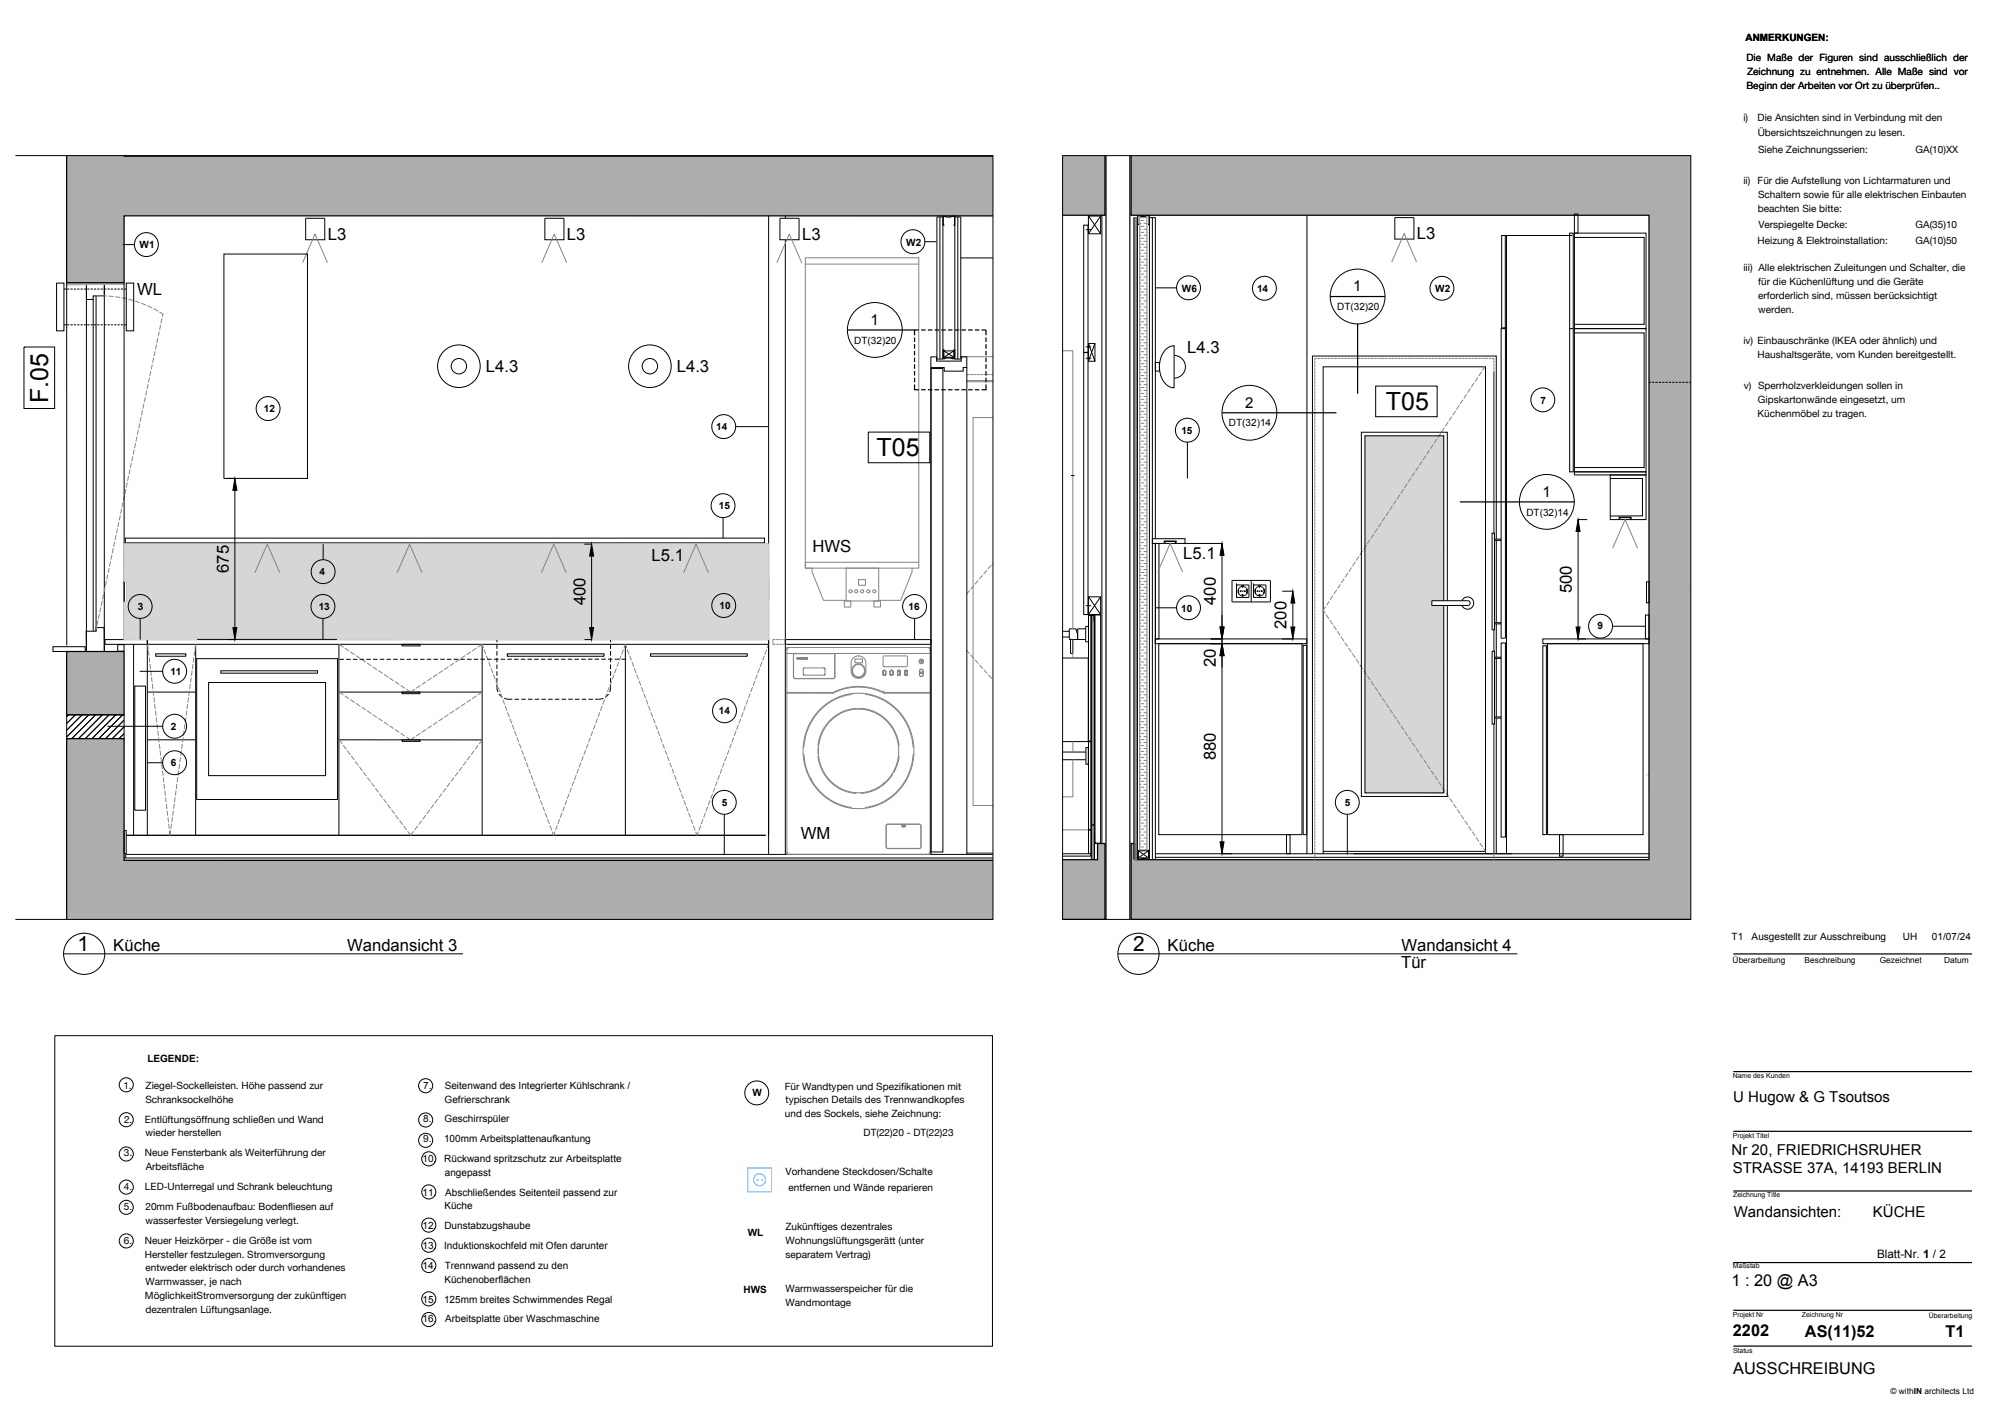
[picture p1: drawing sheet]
<svg xmlns="http://www.w3.org/2000/svg" width="420mm" height="297mm" viewBox="0 0 420 297" stroke-linecap="round" stroke-linejoin="round" font-family="sans-serif">
<defs><g id="words">
<g font-size="5.2">
<text x="10.1" y="84.5" transform="rotate(-90 10.1 84.5)">F.05</text>
<text x="290.3" y="85.9">T05</text>
<text x="183.6" y="95.5">T05</text>
</g>
<g font-size="4.4">
<text x="16.2" y="199.2">1</text>
<text x="237.4" y="199.2">2</text>
</g>
<g font-size="3.5">
<text x="68.6" y="50.2">L3</text>
<text x="118.7" y="50.2">L3</text>
<text x="168" y="50.2">L3</text>
<text x="296.8" y="50.1">L3</text>
<text x="28.7" y="61.9">WL</text>
<text x="101.8" y="77.8">L4.3</text>
<text x="141.8" y="77.8">L4.3</text>
<text x="248.7" y="73.9">L4.3</text>
<text x="136.5" y="117.6">L5.1</text>
<text x="170.2" y="115.6">HWS</text>
<text x="247.8" y="117.1">L5.1</text>
<text x="47.9" y="120" transform="rotate(-90 47.9 120)">675</text>
<text x="329.2" y="124.2" transform="rotate(-90 329.2 124.2)">500</text>
<text x="122.6" y="126.8" transform="rotate(-90 122.6 126.8)">400</text>
<text x="254.7" y="126.7" transform="rotate(-90 254.7 126.7)">400</text>
<text x="269.5" y="131.7" transform="rotate(-90 269.5 131.7)">200</text>
<text x="254.7" y="139.8" transform="rotate(-90 254.7 139.8)">20</text>
<text x="254.7" y="159.2" transform="rotate(-90 254.7 159.2)">880</text>
<text x="167.7" y="175.9">WM</text>
<text x="23.7" y="199.2">Küche</text>
<text x="72.7" y="199.2">Wandansicht 3</text>
<text x="244.6" y="199.2">Küche</text>
<text x="293.5" y="202.8">Tür</text>
<text x="293.5" y="199.2">Wandansicht 4</text>
</g>
<g font-size="3.4">
<text x="362.7" y="269.4">1 : 20 @ A3</text>
<text x="363" y="279.9">2202</text>
<text x="378.1" y="280">AS(11)52</text>
<text x="407.5" y="280.1">T1</text>
<text x="363" y="287.9">AUSSCHREIBUNG</text>
</g>
<g font-size="3.1">
<text x="283.4" y="61">1</text>
<text x="182.3" y="68.1">1</text>
<text x="260.8" y="85.4">2</text>
<text x="323.1" y="104.1">1</text>
<text x="363" y="230.8">U Hugow &amp; G Tsoutsos</text>
<text x="362.7" y="242">Nr 20, FRIEDRICHSRUHER</text>
<text x="362.9" y="245.8">STRASSE 37A, 14193 BERLIN</text>
<text x="363.1" y="254.9">Wandansichten:</text>
<text x="392.3" y="254.9">KÜCHE</text>
</g>
<text font-size="2.4" x="393.2" y="263.5">Blatt-Nr. 1 / 2</text>
<g font-size="2.1">
<text x="365.6" y="8.6">ANMERKUNGEN:</text>
<text x="365.8" y="12.7">Die Maße der Figuren sind ausschließlich der</text>
<text x="365.9" y="15.6">Zeichnung zu entnehmen. Alle Maße sind vor</text>
<text x="365.8" y="18.6">Beginn der Arbeiten vor Ort zu überprüfen..</text>
<text x="365.2" y="25.4">i)</text>
<text x="368.1" y="25.4">Die Ansichten sind in Verbindung mit den</text>
<text x="368.1" y="28.6">Übersichtszeichnungen zu lesen.</text>
<text x="368.2" y="32">Siehe Zeichnungsserien:</text>
<text x="401.2" y="32">GA(10)XX</text>
<text x="365.2" y="38.6">ii)</text>
<text x="368.1" y="38.6">Für die Aufstellung von Lichtarmaturen und</text>
<text x="368.2" y="41.5">Schaltern sowie für alle elektrischen Einbauten</text>
<text x="368.2" y="44.4">beachten Sie bitte:</text>
<text x="368.3" y="47.7">Verspiegelte Decke:</text>
<text x="401.2" y="47.7">GA(35)10</text>
<text x="29.2" y="52">W1</text>
<text x="189.8" y="51.4">W2</text>
<text x="368.1" y="51">Heizung &amp; Elektroinstallation:</text>
<text x="401.2" y="51">GA(10)50</text>
<text x="365.2" y="56.8">iii) Alle elektrischen Zuleitungen und Schalter, die</text>
<text x="368.3" y="59.7">für die Küchenlüftung und die Geräte</text>
<text x="247.6" y="61.1">W6</text>
<text x="263.3" y="61.2">14</text>
<text x="280.1" y="65">DT(32)20</text>
<text x="300.6" y="61.2">W2</text>
<text x="368.2" y="62.6">erforderlich sind, müssen berücksichtigt</text>
<text x="368.3" y="65.5">werden.</text>
<text x="178.9" y="72">DT(32)20</text>
<text x="365.2" y="72.1">iv) Einbauschränke (IKEA oder ähnlich) und</text>
<text x="368.1" y="75">Haushaltsgeräte, vom Kunden bereitgestellt.</text>
<text x="365.3" y="81.5">v) Sperrholzverkleidungen sollen in</text>
<text x="55.3" y="86.4">12</text>
<text x="257.4" y="89.3">DT(32)14</text>
<text x="322.6" y="84.5">7</text>
<text x="368.1" y="87.3">Küchenmöbel zu tragen.</text>
<text x="368.2" y="84.4">Gipskartonwände eingesetzt, um</text>
<text x="150" y="90.2">14</text>
<text x="247.5" y="90.8">15</text>
<text x="150.6" y="106.6">15</text>
<text x="319.7" y="108">DT(32)14</text>
<text x="66.9" y="120.5">4</text>
<text x="28.9" y="127.8">3</text>
<text x="66.8" y="127.8">13</text>
<text x="150.7" y="127.6">10</text>
<text x="190.3" y="127.8">16</text>
<text x="247.4" y="128.1">10</text>
<text x="334.6" y="131.8">9</text>
<text x="35.7" y="141.3">11</text>
<text x="150.6" y="149.6">14</text>
<text x="35.8" y="152.9">2</text>
<text x="35.8" y="160.5">6</text>
<text x="151.2" y="168.9">5</text>
<text x="281.7" y="168.9">5</text>
<text x="362.7" y="196.9">T1</text>
<text x="366.9" y="196.9">Ausgestellt zur Ausschreibung</text>
<text x="398.6" y="196.9">UH</text>
<text x="404.7" y="196.9">01/07/24</text>
<text x="30.9" y="222.5">LEGENDE:</text>
<text x="25.8" y="228.1">1.</text>
<text x="30.5" y="231">Schranksockelhöhe</text>
<text x="30.5" y="228.1">Ziegel-Sockelleisten. Höhe passend zur</text>
<text x="88.6" y="228.1">7.</text>
<text x="93.1" y="231">Gefrierschrank</text>
<text x="93.1" y="228.1">Seitenwand des Integrierter Kühlschrank /</text>
<text x="157.6" y="229.7">W</text>
<text x="164.4" y="228.2">Für Wandtypen und Spezifikationen mit</text>
<text x="164.5" y="231.1">typischen Details des Trennwandkopfes</text>
<text x="26" y="235.2">2.</text>
<text x="30.4" y="235.2">Entlüftungsöffnung schließen und Wand</text>
<text x="30.5" y="238.1">wieder herstellen</text>
<text x="88.6" y="235.1">8.</text>
<text x="88.6" y="239.3">9.</text>
<text x="93" y="239.3">100mm Arbeitsplattenaufkantung</text>
<text x="93.1" y="235.1">Geschirrspüler</text>
<text x="164.4" y="234.1">und des Sockels, siehe Zeichnung:</text>
<text x="180.9" y="238">DT(22)20 - DT(22)23</text>
<text x="26" y="242.2">3.</text>
<text x="30.4" y="242.2">Neue Fensterbank als Weiterführung der</text>
<text x="30.5" y="245.1">Arbeitsfläche</text>
<text x="88.5" y="243.4">10.</text>
<text x="93.1" y="243.4">Rückwand spritzschutz zur Arbeitsplatte</text>
<text x="26" y="249.3">4.</text>
<text x="30.4" y="249.3">LED-Unterregal und Schrank beleuchtung</text>
<text x="88.5" y="250.5">11.</text>
<text x="93.2" y="246.3">angepasst</text>
<text x="93.2" y="250.5">Abschließendes Seitenteil passend zur</text>
<text x="164.6" y="246.2">Vorhandene Steckdosen/Schalte</text>
<text x="165.1" y="249.5">entfernen und Wände reparieren</text>
<text x="26" y="253.4">5.</text>
<text x="30.5" y="253.4">20mm Fußbodenaufbau: Bodenfliesen auf</text>
<text x="30.5" y="256.3">wasserfester Versiegelung verlegt.</text>
<text x="88.5" y="257.5">12.</text>
<text x="93.1" y="257.5">Dunstabzugshaube</text>
<text x="93.1" y="253.4">Küche</text>
<text x="164.5" y="257.7">Zukünftiges dezentrales</text>
<text x="25.9" y="260.5">6.</text>
<text x="30.4" y="260.5">Neuer Heizkörper - die Größe ist vom</text>
<text x="30.4" y="263.4">Hersteller festzulegen. Stromversorgung</text>
<text x="88.5" y="261.6">13.</text>
<text x="93" y="261.6">Induktionskochfeld mit Ofen darunter</text>
<text x="156.6" y="259">WL</text>
<text x="164.5" y="263.6">separatem Vertrag)</text>
<text x="164.5" y="260.6">Wohnungslüftungsgerätt (unter</text>
<text x="30.5" y="266.3">entweder elektrisch oder durch vorhandenes</text>
<text x="30.5" y="269.2">Warmwasser, je nach</text>
<text x="88.5" y="265.8">14.</text>
<text x="93.1" y="268.7">Küchenoberflächen</text>
<text x="93.2" y="265.8">Trennwand passend zu den</text>
<text x="30.4" y="272.1">MöglichkeitStromversorgung der zukünftigen</text>
<text x="30.5" y="275">dezentralen Lüftungsanlage.</text>
<text x="88.5" y="272.9">15.</text>
<text x="93" y="272.9">125mm breites Schwimmendes Regal</text>
<text x="155.7" y="270.8">HWS</text>
<text x="164.5" y="270.6">Warmwasserspeicher für die</text>
<text x="164.5" y="273.5">Wandmontage</text>
<text x="88.5" y="277">16.</text>
<text x="93.2" y="277">Arbeitsplatte über Waschmaschine</text>
</g>
<g font-size="1.7">
<text x="362.9" y="201.7">Überarbeitung</text>
<text x="378" y="201.7">Beschreibung</text>
<text x="393.7" y="201.8">Gezeichnet</text>
<text x="407.2" y="201.7">Datum</text>
<text x="396" y="292">© withIN architects Ltd</text>
</g>
<g font-size="1.4">
<text x="362.9" y="225.8">Name des Kunden</text>
<text x="362.9" y="238.3">Projekt Titel</text>
<text x="363" y="250.7">Zeichnung Title</text>
<text x="362.9" y="265.7">Maßstab</text>
<text x="362.9" y="275.9">Projekt Nr</text>
<text x="377.4" y="275.9">Zeichnung Nr</text>
<text x="404" y="276.1">Überarbeitung</text>
<text x="363" y="283.4">Status</text>
</g>
</g></defs>
<!-- layer: A-310 Windows -->
<path d="M14 59.2v76M18.1 59.2h3.7v77.3h-3.7zM18.1 59.2h3.7v2.8h-2.3v.7h-1.4zM26 59.2v74.8M19.5 62.7v69.5M20.1 62v70.2M11.1 135.5h6.7v1h-6.7zM18 132.2h2.1v-.7h1.7v5h-3.7z" fill="none" stroke="#000" stroke-width=".21"/>
<g fill="none" stroke="#848484" stroke-width=".21">
<path d="M20.9 62h-.8M21.4 62h.9M22.8 62l.9 .1M24.2 62.2l.9 .1M25.6 62.4l.9 .2M27 62.7l.9 .2M28.3 63.1l.9 .3M29.6 63.5l.9 .4M30.9 64.1l.9 .4M31.3 79.1l-.2 .9M31.6 77.8l-.2 .9M31.9 76.4l-.2 .9"/>
<path d="M32.2 75l-.2 .9M32.2 64.7l.8 .4M32.5 73.6l-.2 .9M32.8 72.3l-.2 .9M33 70.9l-.1 .9M33.3 69.5l-.2 .9M33.4 65.4l.7 .4-.1 .5M33.6 68.1l-.2 .9M33.9 66.8l-.2 .9M26.9 99.8l-.2 .9M27.2 98.4l-.2 .9M27.5 97l-.2 .9"/>
<path d="M27.8 95.6l-.2 1M28.1 94.3l-.2 .9M28.4 92.9l-.2 .9M28.7 91.5l-.2 .9M29 90.1l-.2 1M29.3 88.8l-.2 .9M29.6 87.4l-.2 .9M29.8 86l-.2 .9M30.1 84.6l-.2 .9M30.4 83.3l-.2 .9M30.7 81.9l-.2 .9M31 80.5l-.2 .9"/>
<path d="M22.9 119l-.2 .9M23.1 117.7l-.2 .9M23.4 116.3l-.2 .9M23.7 114.9l-.2 .9M24 113.5l-.2 .9M24.3 112.2l-.2 .9M24.6 110.8l-.2 .9M24.9 109.4l-.2 .9M25.2 108l-.2 .9M25.5 106.7l-.2 .9M25.8 105.3l-.2 .9M26.1 103.9l-.2 .9"/>
<path d="M26.3 102.5l-.1 .9M26.6 101.1l-.2 1M20.2 131.4l-.1 .5M20.5 130l-.2 1M20.8 128.7l-.2 .9M21.1 127.3l-.2 .9M21.4 125.9l-.2 .9M21.7 124.5l-.2 .9M22 123.2l-.2 .9M22.3 121.8l-.2 .9M22.6 120.4l-.2 .9"/>
</g>
<!-- layer: A-210 Wall Hatch -->
<g fill="#adadad" stroke="#adadad" stroke-width=".21">
<path d="M25.9 32.6l.1 .1z"/>
<path d="M14 32.7h194v4.5z"/>
<path d="M14 45.1h12v14.4z"/>
<path d="M14 136.5h12v13.2z"/>
<path d="M14 155l12-.3v.3z"/>
<path d="M14 180.2h194z"/>
<path d="M14 180.2h194v4.5z"/>
<path d="M237.8 32.6h116.3v4.6z"/>
<path d="M345.4 45.1h8.7v78.9z"/>
<path d="M345.4 162.4h8.7v2z"/>
<path d="M345.4 165.3h8.7v9.9z"/>
<path d="M236.9 180.1h117.2v4.6z"/>
<path d="M222.6 191l8.8 1.6h-8.8z"/>
<path d="M14 32.6v.1h12zM14 32.6h11.9l.1 .1z"/>
<path d="M14 45.1h194v-7.9zM14 32.7l194 4.5-194 7.9z"/>
<path d="M26 45.1l182 .1zM26 45.1l182 .1z"/>
<path d="M14 45.1v14.4h12zM14 59.5h12l-12 .2z"/>
<path d="M14 149.7h12zM14 136.5l12 13.2h-12z"/>
<path d="M14 155l12 25.2v-25.2zM14 155l12 25.2h-12z"/>
<path d="M14 192.6h194v-7.9zM14 180.2l194 4.5-194 7.9z"/>
<path d="M236.9 45.1h117.2v-7.9zM237.8 32.6l116.3 4.6-117.2 7.9zM236.9 32.6v12.5l.9-12.5z"/>
<path d="M222.6 43.5l8.8 1.6h-8.8zM222.6 32.6v10.9l8.8 1.6zM222.6 32.6h8.8v12.5z"/>
<path d="M354.1 124l-8.7 38.4h8.7zM345.4 45.1l8.7 78.9-8.7 38.4z"/>
<path d="M345.4 165.3h8.7v-.9zM345.4 162.4l8.7 2-8.7 .9z"/>
<path d="M345.4 180.1h8.7v-4.9zM345.4 165.3l8.7 9.9-8.7 4.9z"/>
<path d="M236.9 176.7l1 3.4v-3.4zM236.9 176.7l1 3.4h-1z"/>
<path d="M229.9 176.7l1.5 3.4v-3.4zM229.9 176.7l1.5 3.4h-1.5z"/>
<path d="M236.9 192.6h117.2v-7.9zM236.9 180.1l117.2 4.6-117.2 7.9z"/>
<path d="M231.4 180.1l-8.8 10.9 8.8 1.6zM222.6 180.1h8.8l-8.8 10.9z"/>
</g>
<path d="M14 180.2h194" fill="none" stroke="#adadad" stroke-width=".21"/>
<!-- layer: A-220 Int Wall -->
<path d="M14 32.6v26.6h12v-14h182M26 32.6v.1h182M231.4 32.6v12.5h-8.8M236.9 32.6v12.5h108.5v135h-107.5v-3.4h-1v15.9h117.2M14 136.5h12v13.2h-12zM208 180.2h-182v-25.5h-12v37.9M222.6 180.1h7.3v-3.4h1.5v15.9h-8.8" fill="none" stroke="#000" stroke-width=".25"/>
<!-- layer: A-430 Floor finishes -->
<path d="M26 179.7h182M208 179h-181.7v.7M222.6 178.8h5.9v.5h-5.9M242 179.6h103.4M242 178.8h103.4" fill="none" stroke="#000" stroke-width=".21"/>
<!-- layer: A-420 Wall finishes -->
<path d="M228 128.9v26.3h.5v-26.3M229.3 128.8v46.4M228 155.3h.5v18.5h-.5zM228 155.3h.5M26 174h.4v4.8h-.4zM228 173.8h.5v5h-.5zM229.3 175.2v-46.4h1.2v47.8" fill="none" stroke="#000" stroke-width=".21"/>
<!-- layer: A-220 Int Wall - NEW -->
<g fill="none" stroke="#000" stroke-width=".21">
<path d="M161 45.2v133.8M164.5 45.2v.5M164.5 50.2v128.8M196.2 45.4h1.3v29.8h-1.3zM196.9 45.4v29.8M200 45.4h1.2v29.8h-1.2zM200.6 45.4v29.8M227.4 48.1h1.2M228 45.2l2.5 3.8M230.5 45.3l-2.5 3.7M241.4 45.6v134.5M273.7 45.1v133.7"/>
<path d="M315.5 49.3v129.5M197.7 73.5h2.1v1.3h-2.1zM197.7 73.5l2.1 1.3M199.8 73.5l-2.1 1.3M227.4 75h1.2M227.4 72.7h1.2M228 71.9l1.3 3.8M229.3 71.9l-1.3 3.8M224.3 99.6h.8M161 114h-135M242 112.8v-67.2h-1.3v134.5M242 113.8v66.3"/>
<path d="M28 135v40M30.9 135v40M41 135v40M41.2 138h29.5v29.5h-29.5zM71 135v40M101 135v40M104.1 134v.5M104.1 135v.9M104.1 136.4v.9M104.1 137.8v.9M104.1 139.2v.9M127.9 134v.5"/>
<path d="M127.9 135v.9M127.9 136.4v.9M127.9 137.8v.9M127.9 139.2v.9M131 135v40M227.4 126.9h1.2M228 125l2.5 3.7M228.6 128.9h.5v1.2h.1v42.7h-.6zM230.5 125l-2.5 3.7M314.4 133.7v-64.9h.9v64.9M314.4 134.7h.9v40.6h-.9zM14 149.7h12v5h-12z"/>
<path d="M14.4 149.7l-.4 .4 .4-.4M15.8 149.7l-1.8 1.9M17.2 149.7l-3.2 3.3M18.6 149.7l-4.6 4.7M20 149.7l-5 5M21.5 149.7l-5.1 5M22.9 149.7l-5 5M24.3 149.7l-5 5M25.7 149.7l-5 5M26 150.8l-3.9 3.9M26 152.3l-2.5 2.4M26 153.7l-1.1 1"/>
<path d="M30.9 155h10M30.9 145h10M43.7 143h24.5v19.5h-24.5zM71 155h30M71 145h30M104.1 143.4l.2 1.6M104.1 140.6v1M104.1 142v1M104.5 145.4l.7 .6M105.6 146.3l.7 .2h1M107.8 146.5h.9M109.2 146.5h.9"/>
<path d="M110.6 146.5h.9M112 146.5h.9M113.4 146.5h.9M114.8 146.5h1M116.2 146.5h1M117.6 146.5h1M119 146.5h1M120.4 146.5h1M121.8 146.5h1M123.2 146.5h1M126.4 146.3l-.7 .2h-1M127.4 145.4l-.6 .6"/>
<path d="M127.9 143.4v.9l-.2 .7M127.9 140.6v1M127.9 142v1M228.6 172.8h.6v7.2h-.6zM238.4 178.2h2.2v1.5h-2.2zM238.4 178.2l2.2 1.5M240.6 178.2l-2.2 1.5M237.5 180.1v-134.5h.7v134.5"/>
</g>
<!-- layer: A-730 Kitchen -->
<g fill="none" stroke="#000" stroke-width=".21">
<path d="M46.9 53.2h17.5v47h-17.5zM314.5 49.3h.8v19.4h-.8zM328.8 48.8h.7v20h-.7zM329.8 48.8h15v20h-15zM329.8 49.7h14.6v18.2h-14.6M329.8 44.8h.7v4h-.7zM328.8 68.8v30h.7v-30M329.8 68.8h15v30h-15zM329.8 69.7h14.6v28.2h-14.6M329.8 98.8h15v.7h-15zM26.3 112.7h133.8v1h-133.8zM241.4 112.8h6.8v1h-1.8v-.5h-2.5v.5h-2.5z"/>
<path d="M242 113.8h.7v20h-.7zM244 113.4h2.2v.4h-2.2zM339.3 108.4h2.2v.4h-2.2zM22 134h8.9v1h-8.9zM24.7 135h1.3v1.4h-1.3zM30.9 134h130.1v1h-130.1zM41.2 134v-.3h29.5v.3M164.5 134h30.5v1h-30.5zM241.9 133.8h31.8v1h-31.8zM242.7 134.8h30v40h-30zM272.9 135.2h.8v39.6h-.8zM323.1 133.8h22.3v1h-22.3z"/>
<path d="M323.1 135.3h.8v39.5h-.8zM324.1 134.8h20v40h-20zM344.6 128.8h.8v5h-.8zM26.4 175h134M269.5 174.8h.7v4h-.7zM326.6 174.8h.8v4.5h-.8z"/>
</g>
<!-- layer: A-560 Services -->
<g fill="none" stroke="#000" stroke-width=".21">
<path d="M11.8 59.3h1.6v10h-1.6zM26.5 59.3h1.5v10h-1.5zM230.8 44.9v131.8M13.4 60.6h.4M13.4 68h.4M14.1 60.6h.4M14.1 68h.4M14.8 60.6h.4M14.8 68h.4M15.5 60.6h.4M15.5 68h.4M16.2 60.6h.4"/>
<path d="M16.2 68h.4M16.9 60.6h.4M16.9 68h.4M17.6 60.6h.4M17.6 68h.4M18.3 60.6h.4M18.3 68h.4M19 60.6h.5M19 68h.5M19.7 60.6h.5M19.7 68h.5M20.4 60.6h.5"/>
<path d="M20.4 68h.5M21.1 60.6h.5M21.1 68h.5M21.8 60.6h.5M21.8 68h.5M22.5 60.6h.5M22.5 68h.5M23.2 60.6h.5M23.2 68h.5M23.9 60.6h.5M23.9 68h.5M24.6 60.6h.5"/>
<path d="M24.6 68h.5M25.3 60.6h.5M25.3 68h.5M26 60.6h.5M26 68h.5M26 121.8h.5v4.4h-.5zM160.4 121.3h.6v4.4h-.6zM258.1 121.6h8v4.5h-8zM259 122.5h.1M259 125.1h.1M259 122.5v2.6M259 122.5h2.6"/>
<path d="M259 122.5v.1M259.3 123.7h.1M259.3 123.9h.1M259.3 123.7l.1 .6M259.4 123.9h.1M259.4 123.7h.1M259.4 124.3h.1M259.4 124.3l.3 .3 .5 .2M259.4 123.4v.3M259.4 123.4l-.1 .3M259.4 123.9v.4M260.2 124.8h.1"/>
<path d="M260.2 122.8h.1M260.2 122.8v.1M260.2 124.8h.2M260.2 122.8v.2l.2-.2M260.2 124.8v-.1l.2 .1M260.2 123.8h.2M260.2 123.9h.2M260.2 122.8l-.5 .2-.3 .4M260.2 123.8v.1M260.2 122.9h.1M260.2 124.7h.1M260.2 122.8h.2"/>
<path d="M260.2 124.7v.1M260.4 122.9h.1M260.4 122.8h.1M260.4 124.7h.1M260.4 122.8v.1M260.4 124.7v.1M260.4 123.8h.1M260.4 123.8v.1M260.4 122.8l.5 .2 .3 .4M261.2 123.9h.1M261.2 123.7h.1M261.2 124.3h.1"/>
<path d="M261.2 124.3l-.3 .3-.5 .2M261.2 123.4v.3M261.2 123.9v.4M261.2 123.4l.1 .5M261.3 124h.1M261.3 123.7h.1M261.3 124l-.1 .3M261.6 122.5h.1M261.6 122.5v2.6h-2.6M262 121.6v4.5M262.5 122.5h2.6v2.6h-2.6zM262.6 122.5h.1"/>
<path d="M262.9 123.7h.1M262.9 123.9h.1M262.9 123.7l.1 .6M263 123.9h.1M263 123.7h.1M263 124.3h.1M263 123.4v.3M263 123.9v.4M263 123.4l-.1 .3M263 124.3l.2 .3 .5 .2M263 123.4h.1M263.7 122.8h.1"/>
<path d="M263.7 122.8l.1 .1M263.7 124.8h.3M263.7 122.8v.2l.2-.2M263.7 124.8v-.1l.2 .1M263.7 122.8l-.5 .2-.2 .4M263.8 122.8h.1M263.8 122.9h.1M263.8 124.7h.1M263.8 124.8h.1M263.8 124.7v.1M263.9 122.9h.1M263.9 122.8h.1"/>
<path d="M263.9 124.7h.1M263.9 123.8h-.2l.2 .1M263.9 123.8h.1M263.9 122.8v.1M263.9 124.7v.1M263.9 123.9h.1M263.9 123.8v.1M264 122.8l.4 .2 .3 .4M264.7 123.4v.3h.1M264.7 124.3h.1M264.7 124.3l-.2 .3-.5 .2M264.7 123.4l.1 .6"/>
<path d="M264.8 123.9h.1M264.8 123.7h.1M264.8 123.9h-.1v.4M264.8 124l-.1 .3M344.9 121.9h.5v4.4h-.5z"/>
<circle cx="259.8" cy="123.8" r=".1"/>
<circle cx="260.7" cy="123.8" r=".1"/>
<circle cx="263.4" cy="123.8" r=".1"/>
<circle cx="264.3" cy="123.8" r=".1"/>
</g>
<!-- layer: Text -->
<g fill="none" stroke="#000" stroke-width=".21">
<path d="M25.7 51.2h2.5M193.7 50.6h2.5M5 72.7h6.4v12.9h-6.4zM154.1 89.4h6.9M288.1 80.9h12.9v6.4h-12.9zM67.7 114v3.3M151.5 108.4v4.3M29.4 129.5v4.5M67.6 129.5v4.5M191.6 129.5v4.5M337.7 131.2h6.9M22.5 152.1h11.6"/>
<path d="M29.3 140.6h4.8M30.9 159.8h3.2M151.7 170.6v8.4M282.2 170.6v8.4M13.3 199.8h83.7M234.1 199.8h83.7"/>
<circle cx="30.7" cy="51.2" r="2.5"/>
<circle cx="191.2" cy="50.6" r="2.5"/>
<circle cx="183.2" cy="69.1" r="5.7"/>
<circle cx="248.9" cy="60.3" r="2.5"/>
<circle cx="264.8" cy="60.4" r="2.5"/>
<circle cx="284.4" cy="62.1" r="5.7"/>
<circle cx="302" cy="60.4" r="2.5"/>
<circle cx="56.2" cy="85.6" r="2.5"/>
<circle cx="151.6" cy="89.4" r="2.5"/>
<circle cx="248.7" cy="90.1" r="2.5"/>
<circle cx="261.7" cy="86.5" r="5.7"/>
<circle cx="323.1" cy="83.8" r="2.5"/>
<circle cx="67.7" cy="119.7" r="2.5"/>
<circle cx="151.4" cy="105.9" r="2.5"/>
<circle cx="324" cy="105.1" r="5.7"/>
<circle cx="29.4" cy="127" r="2.5"/>
<circle cx="67.6" cy="127" r="2.5"/>
<circle cx="151.6" cy="126.8" r="2.5"/>
<circle cx="191.6" cy="127" r="2.5"/>
<circle cx="248.9" cy="127.3" r="2.5"/>
<circle cx="335.2" cy="131.2" r="2.5"/>
<circle cx="36.6" cy="152.1" r="2.5"/>
<circle cx="36.6" cy="140.6" r="2.5"/>
<circle cx="36.6" cy="159.8" r="2.5"/>
<circle cx="151.8" cy="148.9" r="2.5"/>
<circle cx="151.7" cy="168.1" r="2.5"/>
<circle cx="282.2" cy="168.1" r="2.5"/>
<circle cx="158.5" cy="228.9" r="2.5"/>
</g>
<!-- layer: A-325 Int Door NEW -->
<g fill="none" stroke="#000" stroke-width=".21">
<path d="M195 77.2h2.5v101.3h-2.5zM195 77v102M202.5 77v102M312.9 77.8v33.9M345.4 80.1h.4M346 80.1h.5M346.7 80.1h.5M347.4 80.1h.5M348.1 80.1h.5M348.9 80.1h.4M349.5 80.1h.5M350.2 80.1h.5"/>
<path d="M351 80.1h.4M351.7 80.1h.4M352.4 80.1h.4M353.1 80.1h.4M353.8 80.1h.3M313.4 112.9v-38.3h-38.5v104.2M313.4 113.2v17.2M299.9 125.8h7.7a.53 .53 0 0 1 .3 .5 .53 .53 0 0 1-.3 .5h-7.7zM302.4 125.8v-34.5h-16.5v74.8h16.5v-39.3M303.1 125.8v-35.3h-18v76.3h18v-40M306.2 125.8a1.29 1.29 0 0 1 2-.5 1.29 1.29 0 0 1 0 2 1.29 1.29 0 0 1-2-.5M312.9 131.9v4.5"/>
<path d="M313.4 130.7v7M313.4 137.9v12.3M312.9 151.7v27.1M313.4 150.4v28.4M202.5 178.7h5.5M277.1 178.8v-102h34v102M277.1 178.3h34"/>
</g>
<!-- layer: A-630 Lights -->
<g fill="none" stroke="#000" stroke-width=".21">
<path d="M64 45.7h4v4.5h-4zM114.1 45.7h4v4.5h-4zM163.4 45.7h4v4.5h-4zM292.1 45.6h4v4.5h-4z"/>
<circle cx="96.1" cy="76.7" r="4.5"/>
<circle cx="96.1" cy="76.7" r="1.61"/>
<circle cx="136.1" cy="76.7" r="4.5"/>
<circle cx="136.1" cy="76.7" r="1.61"/>
</g>
<path d="M63.4 55l2.6-6 2.6 6M113.5 55l2.6-6 2.6 6M162.7 55l2.6-6 2.6 6M291.5 54.8l2.6-5.9 2.6 5.9M53.4 119.9l2.6-5.9 2.6 5.9M83.2 119.9l2.6-5.9 2.6 5.9M113.4 119.9l2.6-5.9 2.6 5.9M143.2 119.9l2.6-5.9 2.6 5.9M242.5 119.8l2.6-6 2.6 6M337.8 114.8l2.6-6 2.6 6" fill="none" stroke="#848484" stroke-width=".21"/>
<!-- layer: A-325 Int Door NEW -->
<path d="M201.2 74.7h6.8M202.5 80h5.5M202.5 79.7h5.5M208 87.5h-4.2v81.2h4.2M202.5 178.7h5.5" fill="none" stroke="#848484" stroke-width=".21"/>
<!-- layer: A-325-Int Doors_EX -->
<g fill="none" stroke="#848484" stroke-width=".21">
<path d="M309.5 79.1l-.5 .8M310.3 77.9l-.5 .8M311 76.8l-.5 .7M296.3 99l-.5 .8M297.1 97.8l-.6 .8M297.8 96.7l-.5 .8M298.6 95.5l-.5 .8M299.4 94.3l-.5 .8M300.2 93.2l-.6 .7M300.9 92l-.5 .8M301.7 90.8l-.5 .8M302.5 89.6l-.5 .8"/>
<path d="M303.3 88.5l-.5 .8M304.1 87.3l-.6 .8M304.8 86.1l-.5 .8M305.6 85l-.5 .7M306.4 83.8l-.5 .8M307.2 82.6l-.6 .8M307.9 81.4l-.5 .8M308.7 80.3l-.5 .8M206.7 119.5l-.6 .7M207.6 118.4l-.6 .7M208 118l-.1 .1M283.1 118.9l-.6 .8"/>
<path d="M283.8 117.8l-.5 .7M284.6 116.6l-.5 .8M285.4 115.4l-.5 .8M286.2 114.3l-.6 .7M286.9 113.1l-.5 .8M287.7 111.9l-.5 .8M288.5 110.7l-.5 .8M289.3 109.6l-.5 .7M290.1 108.4l-.6 .8M290.8 107.2l-.5 .8M291.6 106l-.5 .8M292.4 104.9l-.5 .8"/>
<path d="M293.2 103.7l-.6 .8M293.9 102.5l-.5 .8M294.7 101.4l-.5 .7M295.5 100.2l-.5 .8M202.5 136.3l.5 .6M203 123.8l-.5 .6M203.3 137.2l.7 .7M203.9 122.7l-.6 .7M204.3 138.3l.6 .7M204.9 121.6l-.7 .7M205.2 139.3l.6 .7M205.8 120.6l-.6 .7"/>
<path d="M277.6 127.1l-.5 .7 .4 .6M277.8 128.8l.5 .8M278.4 126l-.5 .7M278.6 130l.5 .7M279.2 124.8l-.6 .8M279.4 131.1l.5 .8M279.9 123.6l-.5 .8M280.1 132.3l.6 .8M280.7 122.5l-.5 .7M280.9 133.4l.5 .8M281.5 121.3l-.5 .8M281.7 134.6l.5 .8"/>
<path d="M282.3 120.1l-.5 .8M282.5 135.8l.5 .8M283.3 137l.5 .7M284.1 138.1l.5 .8M284.8 139.3l.6 .8M206.1 140.4l.7 .7M207.1 141.4l.6 .7M285.6 140.5l.6 .7M286.4 141.6l.5 .8M287.2 142.8l.5 .8M288 143.9l.5 .8M288.8 145.1l.5 .8"/>
<path d="M289.6 146.3l.5 .8M290.3 147.5l.6 .7M291.1 148.6l.6 .8M291.9 149.8l.5 .8M292.7 151l.5 .7M293.5 152.1l.5 .8M294.3 153.3l.5 .8M295.1 154.4l.5 .8M295.8 155.6l.6 .8M296.6 156.8l.6 .8M297.4 157.9l.5 .8M298.2 159.1l.5 .8"/>
<path d="M299 160.3l.5 .8M299.8 161.5l.5 .7M300.6 162.6l.5 .8M301.3 163.8l.6 .8M302.1 164.9l.5 .8M302.9 166.1l.5 .8M303.7 167.3l.5 .8M304.5 168.4l.5 .8M305.3 169.6l.5 .8M306.1 170.8l.5 .8M306.8 172l.6 .7M307.6 173.1l.5 .8"/>
<path d="M308.4 174.3l.5 .8M309.2 175.5l.5 .7M310 176.6l.5 .8M310.8 177.8l.3 .5"/>
</g>
<!-- layer: 0 -->
<g fill="none" stroke="#848484" stroke-width=".21">
<path d="M202.5 78.5h.5M203.2 78.5h.5M204 78.5h.4M204.7 78.5h.4M205.4 78.5h.4M206.1 78.5h.4M206.8 78.5h.4M207.5 78.5h.4M275.4 75.7v.4M275.4 76.4v.4M275.4 77.1v.4M275.4 77.8v.4"/>
<path d="M275.4 78.5v.5M275.4 79.2v.5M275.4 79.9v.5M275.7 75.1h-.3v.3M276 75.1h.4M276.7 75.1h.4M277.4 75.1h.4M278.1 75.1h.5M278.8 75.1h.5M279.5 75.1h.5M280.2 75.1h.5M280.9 75.1h.5"/>
<path d="M281.6 75.1h.5M282.3 75.1h.5M283 75.1h.5M283.7 75.1h.5M284.4 75.1h.5M285.1 75.1h.5M285.8 75.1h.5M286.5 75.1h.5M287.2 75.1h.5M287.9 75.1h.5M288.6 75.1h.5M289.3 75.1h.5"/>
<path d="M290 75.1h.5M290.7 75.1h.5M291.4 75.1h.5M292.1 75.1h.5M292.9 75.1h.4M293.6 75.1h.4M294.3 75.1h.4M295 75.1h.4M295.7 75.1h.4M296.4 75.1h.4M297.1 75.1h.4M297.8 75.1h.4"/>
<path d="M298.5 75.1h.5M299.2 75.1h.4M299.9 75.1h.4M300.6 75.1h.5M301.3 75.1h.5M302 75.1h.5M302.7 75.1h.5M303.4 75.1h.5M304.1 75.1h.5M304.8 75.1h.5M305.5 75.1h.5M306.2 75.1h.5"/>
<path d="M306.9 75.1h.5M307.6 75.1h.5M308.3 75.1h.5M309 75.1h.5M309.7 75.1h.5M310.4 75.1h.5M311.1 75.1h.5M311.8 75.1h.5M312.5 75.1h.4v.2M312.9 75.6v.4M312.9 76.3v.4M312.9 77v.5"/>
<path d="M312.9 77.7v.5M312.9 78.4v.5M312.9 79.1v.5M312.9 79.8v.5M275.4 80.6v.5M275.4 81.3v.5M275.4 82v.5M275.4 82.7v.5M275.4 83.4v.5M275.4 84.1v.5M275.4 84.8v.5M275.4 85.5v.5"/>
<path d="M275.4 86.2v.5M275.4 86.9v.5M275.4 87.6v.5M275.4 88.3v.5M275.4 89v.5M275.4 89.7v.5M275.4 90.4v.5M275.4 91.1v.5M275.4 91.8v.5M275.4 92.5v.5M275.4 93.3v.4M275.4 94v.4"/>
<path d="M275.4 94.7v.4M275.4 95.4v.4M275.4 96.1v.4M275.4 96.8v.4M275.4 97.5v.4M275.4 98.2v.4M275.4 98.9v.4M275.4 99.6v.4M312.9 80.5v.5M312.9 81.2v.5M312.9 81.9v.5M312.9 82.6v.5"/>
<path d="M312.9 83.3v.5M312.9 84v.5M312.9 84.7v.5M312.9 85.4v.5M312.9 86.1v.5M312.9 86.8v.5M312.9 87.5v.5M312.9 88.2v.5M312.9 88.9v.5M312.9 89.6v.5M312.9 90.3v.5M312.9 91v.5"/>
<path d="M312.9 91.8v.4M312.9 92.4v.5M312.9 93.1v.5M312.9 93.9v.4M312.9 94.6v.4M312.9 95.3v.4M312.9 96v.4M312.9 96.7v.4M312.9 97.4v.4M312.9 98.1v.4M312.9 98.8v.4M312.9 99.5v.5"/>
<path d="M275.4 100.3v.4M275.4 101v.5M275.4 101.7v.5M275.4 102.4v.5M275.4 103.1v.5M275.4 103.8v.5M275.4 104.5v.5M275.4 105.2v.5M275.4 105.9v.5M275.4 106.6v.5M275.4 107.3v.5M275.4 108v.5"/>
<path d="M275.4 108.7v.5M275.4 109.4v.5M275.4 110.1v.5M275.4 110.8v.5M275.4 111.5v.5M275.4 112.2v.5M275.4 112.9v.5M275.4 113.6v.5M275.4 114.3v.5M275.4 115v.5M275.4 115.8v.4M275.4 116.5v.4"/>
<path d="M275.4 117.2v.4M275.4 117.9v.4M275.4 118.6v.4M275.4 119.3v.4M275.4 120v.4M312.9 100.2v.5M312.9 100.9v.5M312.9 101.6v.5M312.9 102.3v.5M312.9 103v.5M312.9 103.7v.5M312.9 104.4v.5"/>
<path d="M312.9 105.1v.5M312.9 105.8v.5M312.9 106.5v.5M312.9 107.2v.5M312.9 107.9v.5M312.9 108.6v.5M312.9 109.3v.5M312.9 110v.5M312.9 110.7v.5M312.9 111.4v.3M30.9 135l.1 .9M31.1 136.3l.1 1"/>
<path d="M31.3 137.7l.1 1M31.4 139.1l.1 1M40.4 139.2l-.1 .9M40.6 137.8l-.1 .9M40.8 136.4l-.1 .9M41 135l-.1 .9M71 135l.9 .5M72.3 135.8l.7 .5M73.4 136.6l.8 .5M74.6 137.4l.8 .5M75.8 138.1l.8 .6M77 138.9l.7 .5"/>
<path d="M78.1 139.7l.8 .5M93.9 139.7l-.8 .5M95 138.9l-.7 .5M96.2 138.2l-.8 .5M97.4 137.4l-.8 .5M98.6 136.6l-.8 .5M99.7 135.8l-.8 .5M100.1 135.6l.9-.6 .2 .7M101.4 136.1l.3 .9M101.9 137.4l.3 .9M102.4 138.7l.3 .9M129.6 138.7l-.4 .9"/>
<path d="M130.1 137.4l-.4 .9M130.6 136.1l-.4 .9M131 135l-.3 .7M275.4 120.7v.4M275.4 121.4v.4M275.4 122.1v.4M275.4 122.8v.5M275.4 123.5v.5M275.4 124.2v.5M275.4 124.9v.5M275.4 125.6v.5M275.4 126.3v.5"/>
<path d="M275.4 127v.5M275.4 127.7v.5M275.4 128.4v.5M275.4 129.1v.5M275.4 129.8v.5M275.4 130.5v.5M275.4 131.2v.5M275.4 131.9v.5M275.4 132.6v.5M275.4 133.3v.5M275.4 134v.5M275.4 134.7v.5"/>
<path d="M275.4 135.4v.5M275.4 136.1v.5M275.4 136.8v.5M275.4 137.6v.4M275.4 138.3v.4M275.4 139v.4M275.4 139.7v.4M312.9 131.9v.4M312.9 132.5v.5M312.9 133.2v.5M312.9 133.9v.5M312.9 134.7v.4"/>
<path d="M312.9 135.4v.4M312.9 136.1v.3M31.6 140.5l.1 1M31.7 141.9l.1 1M31.9 143.3l.1 1M32.1 144.7l.1 1M32.2 146.1l.1 1M32.4 147.5l.1 1M32.6 148.9l.1 1M32.7 150.3l.1 .9M32.9 151.7l.1 .9M33.1 153.1l.1 .9"/>
<path d="M33.2 154.5l.1 .9M33.4 155.9l.1 .9M33.5 157.3l.1 .9M33.7 158.7l.1 .9M37.8 158.7l-.1 .9M38 157.3l-.1 .9M38.2 155.9l-.1 .9M38.4 154.5l-.2 .9M38.5 153.1l-.1 .9M38.7 151.7l-.1 .9M38.9 150.3l-.1 1M39.1 148.9l-.1 1"/>
<path d="M39.3 147.5l-.1 1M39.5 146.1l-.1 1M39.7 144.8l-.2 .9M39.9 143.4l-.2 .9M40 142l-.1 .9M40.2 140.6l-.1 .9M71 145l.9 .5M71.1 155l.6 .8M71.9 156.2l.6 .7M72.3 145.8l.7 .5M72.8 157.3l.5 .7M73.4 146.6l.8 .5"/>
<path d="M73.6 158.4l.6 .8M74.5 159.5l.5 .8M74.6 147.4l.8 .5M75.8 148.1l.8 .6M77 148.9l.7 .6M78.1 149.7l.8 .5M79.3 140.5l.8 .5M79.3 150.5l.8 .5M80.5 141.3l.7 .5M80.5 151.3l.7 .5M81.6 142.1l.8 .5M81.6 152.1l.8 .5"/>
<path d="M82.8 142.8l.8 .6M82.8 152.8l.8 .6M84 143.6l.7 .5M84 153.6l.7 .5M86.9 144.4l-.9 .6-.9-.6M86.9 154.4l-.9 .6-.9-.6M88 143.6l-.8 .5M88 153.6l-.8 .5M89.2 142.8l-.8 .6M89.2 152.8l-.8 .6M90.4 142.1l-.8 .5M90.4 152.1l-.8 .5"/>
<path d="M91.5 141.3l-.7 .5M91.5 151.3l-.7 .5M92.7 140.5l-.8 .5M92.7 150.5l-.8 .5M93.9 149.7l-.8 .5M95 148.9l-.7 .6M96.2 148.2l-.8 .5M97.4 147.4l-.8 .5M97.6 159.5l-.6 .8M98.4 158.4l-.5 .8M98.6 146.6l-.8 .5M99.3 157.3l-.6 .8"/>
<path d="M99.7 145.8l-.8 .5M100.1 156.2l-.5 .7M101 145l-.9 .6M101 155l-.6 .8M102.9 140l.3 .9M103.4 141.4l.3 .8M103.9 142.7l.3 .9M104.4 144l.3 .9M104.9 145.3l.3 .9M105.4 146.6l.3 .9M105.8 147.9l.4 .9M106.3 149.3l.4 .8"/>
<path d="M106.8 150.6l.3 .9M107.3 151.9l.3 .9M107.8 153.2l.3 .9M108.3 154.5l.3 .9M108.8 155.9l.3 .8M109.3 157.2l.3 .8M109.8 158.5l.3 .9M110.3 159.8l.3 .9M121.6 159.8l-.3 .9M122.1 158.5l-.3 .9M122.6 157.2l-.3 .8M123.1 155.9l-.3 .8"/>
<path d="M123.6 154.5l-.3 .9M124.1 153.2l-.3 .9M124.6 151.9l-.3 .9M125.1 150.6l-.3 .9M125.6 149.3l-.3 .8M126.1 148l-.3 .8M126.6 146.6l-.3 .9M127.1 145.3l-.3 .9M127.6 144l-.3 .9M128.1 142.7l-.3 .9M128.6 141.4l-.3 .9M129.1 140.1l-.4 .8"/>
<path d="M275.4 140.4v.4M275.4 141.1v.4M275.4 141.8v.4M275.4 142.5v.4M275.4 143.2v.4M275.4 143.9v.4M275.4 144.6v.4M275.4 145.3v.5M275.4 146v.5M275.4 146.7v.5M275.4 147.4v.5M275.4 148.1v.5"/>
<path d="M275.4 148.8v.5M275.4 149.5v.5M275.4 150.2v.5M275.4 150.9v.5M275.4 151.6v.5M275.4 152.3v.5M275.4 153v.5M275.4 153.7v.5M275.4 154.4v.5M275.4 155.1v.5M275.4 155.8v.5M275.4 156.5v.5"/>
<path d="M275.4 157.2v.5M275.4 157.9v.5M275.4 158.6v.5M275.4 159.3v.5M312.9 151.7v.4M312.9 152.3v.5M312.9 153v.5M312.9 153.7v.5M312.9 154.4v.5M312.9 155.1v.5M312.9 155.8v.5M312.9 156.5v.5"/>
<path d="M312.9 157.2v.5M312.9 157.9v.5M312.9 158.6v.5M312.9 159.3v.5M33.9 160.1l.1 .9M34 161.5l.1 .9M34.2 162.9l.1 .9M34.4 164.3l.1 .9M34.5 165.7l.1 .9M34.7 167.1l.1 .9M34.9 168.5l.1 .9M35 169.9l.1 .9"/>
<path d="M35.2 171.3l.1 .9M35.3 172.7l.1 .9M35.7 174l-.1 1-.1-.9M35.9 172.6l-.1 1M36.1 171.2l-.1 1M36.3 169.8l-.1 1M36.5 168.4l-.1 1M36.7 167.1l-.2 .9M36.9 165.7l-.2 .9M37 164.3l-.1 .9M37.2 162.9l-.1 .9M37.4 161.5l-.1 .9"/>
<path d="M37.6 160.1l-.1 .9M75.3 160.7l.6 .7M76.1 161.8l.6 .8M77 162.9l.5 .8M77.8 164l.6 .8M78.7 165.2l.5 .7M79.5 166.3l.6 .8M80.4 167.4l.5 .8M81.2 168.6l.6 .7M82 169.7l.6 .7M82.9 170.8l.5 .8M83.7 171.9l.6 .8"/>
<path d="M84.6 173.1l.5 .7M86.6 174.2l-.6 .8-.6-.8M87.5 173.1l-.6 .7M88.3 171.9l-.6 .8M89.1 170.8l-.5 .7M90 169.7l-.6 .7M90.8 168.6l-.5 .7M91.7 167.4l-.6 .8M92.5 166.3l-.5 .8M93.4 165.2l-.6 .7M94.2 164l-.6 .8M95.1 162.9l-.6 .8"/>
<path d="M95.9 161.8l-.6 .8M96.7 160.7l-.5 .7M110.8 161.1l.3 .9M111.3 162.4l.3 .9M111.8 163.8l.3 .8M112.2 165.1l.4 .9M112.7 166.4l.4 .9M113.2 167.7l.4 .9M113.7 169l.3 .9M114.2 170.3l.3 .9M114.7 171.7l.3 .8M115.2 173l.3 .9"/>
<path d="M116.2 174.3l-.3 .7-.2-.7M116.7 173l-.3 .8M117.2 171.6l-.3 .9M117.7 170.3l-.3 .9M118.2 169l-.3 .9M118.7 167.7l-.3 .9M119.2 166.4l-.4 .9M119.7 165.1l-.4 .8M120.2 163.7l-.4 .9M120.7 162.4l-.4 .9M121.2 161.1l-.4 .9M275.4 160.1v.4"/>
<path d="M275.4 160.8v.4M275.4 161.5v.4M275.4 162.2v.4M275.4 162.9v.4M275.4 163.6v.4M275.4 164.3v.4M275.4 165v.4M275.4 165.7v.4M275.4 166.4v.4M275.4 167.1v.4M275.4 167.8v.5M275.4 168.5v.5"/>
<path d="M275.4 169.2v.5M275.4 169.9v.5M275.4 170.6v.5M275.4 171.3v.5M275.4 172v.5M275.4 172.7v.5M275.4 173.4v.5M275.4 174.1v.5M275.4 174.8v.5M275.4 175.5v.5M275.4 176.2v.5M275.4 176.9v.5"/>
<path d="M275.4 177.6v.5M275.4 178.3v.5M275.4 179v.5M275.4 179.7v.4M312.9 160v.5M312.9 160.7v.5M312.9 161.4v.5M312.9 162.1v.5M312.9 162.8v.5M312.9 163.5v.5M312.9 164.2v.5M312.9 164.9v.5"/>
<path d="M312.9 165.7v.4M312.9 166.4v.4M312.9 167.1v.4M312.9 167.8v.4M312.9 168.5v.4M312.9 169.2v.4M312.9 169.9v.4M312.9 170.6v.4M312.9 171.3v.4M312.9 172v.4M312.9 172.7v.4M312.9 173.4v.5"/>
<path d="M312.9 174.1v.5M312.9 174.8v.5M312.9 175.5v.5M312.9 176.2v.5M312.9 176.9v.5M312.9 177.6v.5M312.9 178.3v.5M312.9 179v.5M312.9 179.7v.4"/>
</g>
<g fill="none" stroke="#848484" stroke-width=".21">
<path d="M164.8 136.9h30M165.3 135.6l-.3 .2-.2 .3M166.2 136.9v4.9l.1 .3 .3 .1 8.1-.1 .2-.3v-4.9M166.2 136.9h8.6v5.1l-.3 .1h-8.1l-.2-.3zM166.9 137.8h.3h-.2l.2 .3h-.2l.1-.1zM167.3 137.7l.2 .4h-.3zM167.4 137.8l-.1 .1zM167.6 137.7l.1 .3 .2-.3v.4l-.1-.3v.3l-.2-.3v.3zM168 137.8h.2h-.2l.2 .3-.3-.1h.2zM168.2 137.7l.2 .3 .1-.3-.1 .4-.2-.1zM168.5 137.7l.2 .3 .1-.3v.4l-.2-.3-.1 .3zM168.8 137.8h.3l-.2 .1 .1 .1v-.1h.1v.2a.18 .18 0 0 1-.3-.1 .18 .18 0 0 1 0-.2z"/>
<path d="M172.6 139.9h-4.2l-.2 .3 .1 1M172.6 139.9h.1M172.6 139.9l.2 .2M178.7 137.8a1.55 1.55 0 0 1 1.7-.3 1.55 1.55 0 0 1 1 1.4v1.8a1.55 1.55 0 0 1-1.6 1.4 1.55 1.55 0 0 1-1.5-1.4v-2.1zM179.1 138h1.6v.8h-1.6zM185 137.5l4.9-.1 .2 .2-.1 1.9-.2 .2-4.7-.1-.1-.2zM193 138.5v.1zM194.3 135.6h-29.5v43.4h.5M194.3 135.6h.5v43.4h-29.5M194.3 135.6l.4 .2 .1 .3M164.8 145.2h9.7l2.7-1 2.4-.3 2.6 .3 2.9 1h9.7M164.8 145l9.7 .1 2.7-1 2.6-.3 2.6 .3 2.7 .9h9.7"/>
<path d="M168.3 141.2h.1M168.3 141.2v.1M168.3 141.3h.1M168.3 141.3l4.4 .1M168.4 158.1l.5 2.9M171.3 158.4l.2 1.1M171.3 156.7v1.2M171.5 159.5a8.7 8.7 0 0 0 7.8 6.7M172.7 141.4h.1M172.8 141.3h.1M172.8 140.1v1.1M172.8 141.2l-.1 .2"/>
<path d="M172.8 140.1h.1M172.8 141.2h.1M173.2 151.6a9 9 0 0 0-1.9 4.6M174.1 150.9a8.4 8.4 0 0 1 9.2-1.6 8.4 8.4 0 0 1 4.9 8 8.4 8.4 0 0 1-8.4 8.8 8.4 8.4 0 0 1-8.4-8.8 8.8 8.8 0 0 1 2.7-6.4zM175.6 146.2a11.9 11.9 0 0 0-7.2 10.4M176.3 145.9l-.7 .3M178.4 145.5l-2.1 .4M179.3 148.4a8.5 8.5 0 0 0-6.1 3.2M179.3 148.5h1M180.4 148.4a8.5 8.5 0 0 1 4.9 2M181.3 145.5l1.4 .2M182.7 145.7l2.6 1.1 1.8 1.3"/>
<path d="M182.8 149.1h.1M184.9 141.2l.2 .3 .3-.1M184.9 140.7l.1 .7M185 141.2h.1M185 140.7v.1v-.1M185 140.6v.1M185 141.2v.1M185 140.7v.1M185 140.8v.4M185 141.3v.1M185 140.8v.5M185 141.3h.1"/>
<path d="M185 140.6h.1M185 141.4h.1M185 140.5v.2M185 140.5v.1M185.1 140.5l-.1 .1M185.1 140.5h-.1M185.1 141.4l.1 .1M185.1 140.5h.1M185.1 144.9h.1M185.1 141.5h.1M185.1 140.4l-.1 .1M185.1 141.4h.1"/>
<path d="M185.2 140.4l-.2 .2v.6l.2 .3M185.2 141.4h.1M185.2 140.4h.1M185.2 140.5h-.1M185.2 140.4l.3 .2M185.2 141.5h.1M185.2 140.4h-.1M185.2 140.4l-.1 .1M185.3 141.4h.1M185.3 140.4v.1M185.3 150.4l1.1 1.2M185.3 141.5h.1"/>
<path d="M185.3 140.4l.1 .2M185.3 141.4l-.1 .1M185.3 140.4l.1 .1M185.3 140.5h.1M185.4 141.4l-.2 .1M185.4 140.5l.1 .1M185.4 141.4h-.1M185.4 141.4h.1M185.4 140.6h.1M185.4 140.5l.1 .8M185.5 141.3l-.1 .1M185.5 141.2h.1"/>
<path d="M185.5 140.6h.1M185.5 140.6v.1M185.5 140.6l-.3-.2-.3 .3M185.5 140.6l-.1 .8M185.5 141.3h.1M185.5 141.2v.2M185.5 141.3l-.2 .2M185.5 141.2v.1M185.5 141.2l-.1 .2M186.4 151.6l.3 .5M186.4 140.7l.3-.3 .3 .3-.1 .7-.3 .1-.2-.3M186.5 141.2v.1"/>
<path d="M186.5 141.2h.1M186.5 141.3l.3 .2M186.5 141.3h.1M186.5 140.7v.5zM186.5 141.3v.1M186.5 141.4h.1M186.5 140.6h.1M186.5 141.3l.1 .1M186.5 140.6v.6M186.5 140.5v.8M186.5 140.5v.1M186.6 141.4h.1"/>
<path d="M186.6 141.4l.1 .1M186.6 140.4l-.1 .1M186.6 140.4l-.1 .2M186.7 140.4h.1M186.7 140.4h-.1M186.7 141.4h.1M186.7 140.5h-.1M186.8 152.1a9.5 9.5 0 0 1 1.5 4.1M186.8 140.4l-.1 .1M186.8 141.4h.1M186.8 140.4v.1M186.8 140.4l-.3 .2v.6"/>
<path d="M186.8 140.4h.1M186.8 141.5h-.1M186.8 140.4l.2 .2v.6M186.8 141.4l-.1 .1M186.8 140.5h.1M186.8 140.4l.1 .2M186.8 140.4l.1 .1M186.9 141.4h-.1M186.9 141.4l-.1 .1M186.9 140.5l.1 .1M186.9 141.4h.1M186.9 141.3v.1"/>
<path d="M186.9 140.6l.1 .1M187 141.2h.1M187 141.3l-.1 .1M187 140.6h.1M187 140.6v.7M187 140.6v.6M187 141.2l-.1 .1M187 141.2l-.1 .2M187.1 148.1l1.1 1M188 141.2v.2M188 140.7l.2-.3 .4 .3M188 140.7v.5"/>
<path d="M188 141.2v.1M188 141.3l.3 .2M188 140.6v.1M188 141.3h.1M188 140.6v.7M188 141.2h.1M188 141.2l.1 .2M188 141.3l.1 .1M188.1 140.6l-.1 .6M188.1 141.4h.1M188.1 141.3v.1M188.1 140.5l-.1 .1"/>
<path d="M188.1 159.5l-.5 1.6-.3 .6-.2-.1M188.1 141.4l.2 .1M188.2 141.5h.1M188.2 140.4l-.1 .1M188.2 140.4l-.1 .2M188.2 149.1a12.3 12.3 0 0 1 3.1 7.5M188.2 141.4l.1 .1M188.3 141.5h.1M188.3 140.5h-.2M188.3 140.5h.1M188.3 158.4l-.2 1.1M188.3 140.4l.2 .2v.6"/>
<path d="M188.3 140.4h-.1M188.4 140.4l.1 .1M188.4 140.4l-.4 .2M188.4 141.4l-.1 .1M188.4 140.5h.1M188.4 141.4v.1M188.4 140.5l.1 .1M188.4 141.4h.1M188.5 141.4h-.1M188.5 141.2h.1M188.5 141.3h.1M188.5 141.2v.1"/>
<path d="M188.5 141.3l-.1 .1M188.5 141.2l-.1 .2M188.6 141.2l-.2 .3-.4-.1M188.6 141.2l-.1-.6v.6M189.5 141.2l.2 .3 .4-.3M189.5 140.7l.1-.3h.4l.1 .8M189.5 140.7v.5M189.5 141.2h.1M189.5 141.2l.1 .2M189.5 140.6v.1M189.6 141.3h.1M189.6 140.6h-.1"/>
<path d="M189.6 141.3v.1M189.6 141.4h.1M189.6 140.5v.1M189.6 141.3l.1 .1M189.6 140.6l-.1 .1M189.7 141.4l.1 .1M189.7 141.4h.1M189.7 140.4l-.1 .1M189.7 140.4h.1M189.7 140.4l-.1 .2M189.8 140.4l-.1 .1M189.8 141.5h.1"/>
<path d="M189.8 140.4l.1 .1M189.8 141.4v.1M189.8 140.5h.1M189.8 140.4h.1M189.9 141.4h-.1M189.9 140.4v.1M189.9 141.4l-.1 .1M189.9 140.5l-.2-.1-.2 .2v.7l.3 .2M189.9 141.4h.1M189.9 140.5h.1M189.9 140.5l.2 .7M189.9 140.5l.1 .1"/>
<path d="M190 140.5h.1M190 140.5v.2M190 140.5v.1M190 141.2h.1M190 140.6v.7M190 141.3h.1M190 141.3l-.1 .1M190 141.2v.1M190 141.3v.1M190.1 141.2l-.2 .2M191.3 158.1l-.6 2.9M192.6 141.3v-.7a.39 .39 0 0 1 .4-.4 .39 .39 0 0 1 .4 .4v.7"/>
<path d="M192.6 141.3a.41 .41 0 0 0 .4 .4 .41 .41 0 0 0 .4-.4M192.6 141.3a.39 .39 0 0 0 .4 .4 .39 .39 0 0 0 .4-.4M192.7 140.7l.5 .5v-.5l-.5 .5zM164.8 178.5l.2 .3 .3 .2M168.9 161l1 2.3M169.7 163.3a12.1 12.1 0 0 1 10.8-18.1 12.1 12.1 0 0 1 9.4 18.1M169.7 163.3h.1M169.8 163.3a11.4 11.4 0 0 0 20.1 0M169.9 163.3h.1M169.9 163.3a11.7 11.7 0 0 0 5.7 5.1M175.6 168.4l.7 .3M176.3 168.7l2.1 .4"/>
<path d="M182.7 168.9l-1.4 .2M185.1 164.1h.1M185.3 164.2a8.3 8.3 0 0 1-4.9 2M185.7 172.7l.3-.1 6.8 .1 .1 .3-.1 4.6-.3 .2-6.7-.1-.2-.3v-4.4zM186.7 162.6l-1.4 1.6M187.1 162.1l-.3 .4M187.1 166.5l-1.8 1.3-2.6 1.1M188.2 165.5l-1.1 1M188.9 172.7v.4l.3 .1 .4-.1v-.4l3.2 .1 .1 4.6-.2 .3-7-.1v-4.7l.3-.2h2.9M188.9 172.7h.7v.2h-.7zM188.9 173h.7v.1l-.5 .1zM188.9 172.9v.1"/>
<path d="M189.6 172.7h.1M189.6 172.9v.1M189.9 163.3h-.2l-1.5 2.2M190.7 161l-.8 2.1M194.8 178.6l-.2 .3-.3 .1"/>
<circle cx="193" cy="138.6" r=".45"/>
<circle cx="193" cy="138.5" r=".13"/>
<circle cx="193" cy="138.6" r=".15"/>
<circle cx="193" cy="138.6" r=".48"/>
<circle cx="179.8" cy="140.5" r="1.42"/>
<circle cx="179.8" cy="140.5" r="1.27"/>
</g>
<!-- layer: A-960 Services -->
<g fill="none" stroke="#848484" stroke-width=".21">
<path d="M168.7 55.3h23.7M177.2 119h6.8v6.9h-6.8zM191 119h-22.3v-65h23.7v65h-1.4v.8l-2.4 6h-4.6M192.4 117.8h-23.7v1.2h1.4v.8l2.4 6h4.7M176.8 125.9h1.4v1.3h-1.4zM179.8 121.4h1.5v1.2h-1.5zM183.1 125.9h1.3v1.3h-1.3z"/>
<circle cx="178.1" cy="123.9" r=".33"/>
<circle cx="179.3" cy="123.9" r=".33"/>
<circle cx="180.6" cy="123.9" r=".33"/>
<circle cx="181.9" cy="123.9" r=".33"/>
<circle cx="183.1" cy="123.9" r=".33"/>
</g>
<!-- layer: Text-Doors -->
<path d="M181.9 90.5h12.8v6.4h-12.8z" fill="none" stroke="#000" stroke-width=".21"/>
<!-- layer: A-730 Kitchen -->
<path d="M161.9 134.6v.4h.5M162.4 134h-.5v.4M162.6 134h.5M162.6 135h.5M163.3 134h.5M163.3 135h.5M164 134h.5M164 135h.5" fill="none" stroke="#848484" stroke-width=".21"/>
<!-- layer: A-220 Int Wall - NEW -->
<path d="M197.8 47.2h-.2v-1.9a2.99 2.99 0 0 0 1.9 0h.5v1.9h-.3M238.6 47h-.3v-1.8l.7 .1 1.7-.1v1.8h-.2M197.8 73.3h-.2v1.8l.7-.1 1.7 .1v-1.8h-.3M238.6 178.2h-.3v1.8l.9-.1 1.5 .1v-1.8h-.3" fill="none" stroke="#000" stroke-width=".25"/>
<!-- layer: A-325-Int Doors_EX -->
<path d="M195 74.8h1.2v.8h5.1v-.8h1.2v2.2h-.8v.7h-3.9v-.7h-2.8zM283.5 178.8h33.2" fill="none" stroke="#000" stroke-width=".21"/>
<!-- layer: A-350 Ceilings -->
<g fill="none" stroke="#000" stroke-width=".21">
<path d="M201.2 54h6.8M315.4 49.3h13.9M242 60.3h4.4M248.7 92.6v7.6M312.5 111.7h.5v20.2h-.5zM313 112.9h1.4M313 113.2h1.4M32.6 137h6.3v.5h-6.3zM84.2 135h3.8v.3h-3.8zM106.3 137h20.2v.5h-20.2zM136.3 137h20.2v.5h-20.2zM242 127.3h4.4"/>
<path d="M312.5 136.4h.5v15.3h-.5zM313 130.7h1.4M313 130.4h1.4M313 137.7h1.4M313 137.9h1.4M314.4 133.7h.9M46.3 140.5h20.2v.5h-20.2zM84.2 145h3.7v.3h-3.7zM84.2 155h3.8v.3h-3.8zM313 150.4h1.4M313 150.2h1.4"/>
</g>
<!-- layer: A-960 Services -->
<path d="M242 75.9h.8v1.8h-.8zM244.1 73.3l1-.7 .8-.2v8.9a3.8 3.8 0 0 1-3-4.1 5.5 5.5 0 0 1 1.2-3.9zM245.9 74.5a2.38 2.38 0 0 1 2.4 2.3 2.38 2.38 0 0 1-2.4 2.4M28.2 143.7h2.3v26h-2.3z" fill="none" stroke="#000" stroke-width=".21"/>
<!-- layer: A-220 Int Wall - NEW -->
<g fill="none" stroke="#848484" stroke-width=".21">
<path d="M237.6 45.6v134.5M237.7 45.6v134.5M237.9 45.6v134.5M238 45.6v134.5M238.2 45.6v134.5M238.7 45.6h1.5v132.4h-1.5zM238.7 46.8h.3M238.7 48.1h.3M238.7 49.3h.3M238.7 50.5h.3M238.7 51.8h.3M238.7 53h.3"/>
<path d="M238.7 54.3h.3M238.7 55.5h.3M238.7 56.8h.3M238.7 58h.3M238.7 59.3h.3M239 46.2h.6M239 47.4h.6M239 48.7h.6M239 49.9h.6M239 51.2h.6M239 52.4h.6M239 53.7h.6"/>
<path d="M239 54.9h.6M239 56.2h.6M239 57.4h.6M239 58.7h.6M239 59.9h.6M239.6 46.8h.6M239.6 48.1h.6M239.6 49.3h.6M239.6 50.5h.6M239.6 51.8h.6M239.6 53h.6M239.6 54.3h.6"/>
<path d="M239.6 55.5h.6M239.6 56.8h.6M239.6 58h.6M239.6 59.3h.6M240.2 46.2h.1M240.2 47.4h.1M240.2 48.7h.1M240.2 49.9h.1M240.2 51.2h.1M240.2 52.4h.1M240.2 53.7h.1M240.2 54.9h.1"/>
<path d="M240.2 56.2h.1M240.2 57.4h.1M240.2 58.7h.1M240.2 59.9h.1M238.7 60.6h.3M238.7 61.8h.3M238.7 63h.3M238.7 64.3h.3M238.7 65.5h.3M238.7 66.8h.3M238.7 68h.3M238.7 69.3h.3"/>
<path d="M238.7 70.6h.3M238.7 71.8h.3M238.7 73h.3M238.7 74.3h.3M238.7 75.5h.3M238.7 76.8h.3M238.7 78h.3M238.7 79.3h.3M239 61.2h.6M239 62.4h.6M239 63.7h.6M239 64.9h.6"/>
<path d="M239 66.2h.6M239 67.4h.6M239 68.7h.6M239 69.9h.6M239 71.2h.6M239 72.4h.6M239 73.7h.6M239 74.9h.6M239 76.2h.6M239 77.4h.6M239 78.7h.6M239 79.9h.6"/>
<path d="M239.6 60.6h.6M239.6 61.8h.6M239.6 63h.6M239.6 64.3h.6M239.6 65.5h.6M239.6 66.8h.6M239.6 68h.6M239.6 69.3h.6M239.6 70.6h.6M239.6 71.8h.6M239.6 73h.6M239.6 74.3h.6"/>
<path d="M239.6 75.5h.6M239.6 76.8h.6M239.6 78h.6M239.6 79.3h.6M240.2 61.2h.1M240.2 62.4h.1M240.2 63.7h.1M240.2 64.9h.1M240.2 66.2h.1M240.2 67.4h.1M240.2 68.7h.1M240.2 69.9h.1"/>
<path d="M240.2 71.2h.1M240.2 72.4h.1M240.2 73.7h.1M240.2 74.9h.1M240.2 76.2h.1M240.2 77.4h.1M240.2 78.7h.1M240.2 79.9h.1M238.7 80.5h.3M238.7 81.8h.3M238.7 83.1h.3M238.7 84.3h.3"/>
<path d="M238.7 85.5h.3M238.7 86.8h.3M238.7 88h.3M238.7 89.3h.3M238.7 90.5h.3M238.7 91.8h.3M238.7 93h.3M238.7 94.3h.3M238.7 95.5h.3M238.7 96.8h.3M238.7 98h.3M238.7 99.3h.3"/>
<path d="M239 81.2h.6M239 82.4h.6M239 83.7h.6M239 84.9h.6M239 86.2h.6M239 87.4h.6M239 88.7h.6M239 89.9h.6M239 91.2h.6M239 92.4h.6M239 93.7h.6M239 94.9h.6"/>
<path d="M239 96.2h.6M239 97.4h.6M239 98.7h.6M239 99.9h.6M239.6 80.5h.6M239.6 81.8h.6M239.6 83.1h.6M239.6 84.3h.6M239.6 85.5h.6M239.6 86.8h.6M239.6 88h.6M239.6 89.3h.6"/>
<path d="M239.6 90.5h.6M239.6 91.8h.6M239.6 93h.6M239.6 94.3h.6M239.6 95.5h.6M239.6 96.8h.6M239.6 98h.6M239.6 99.3h.6M240.2 81.2h.1M240.2 82.4h.1M240.2 83.7h.1M240.2 84.9h.1"/>
<path d="M240.2 86.2h.1M240.2 87.4h.1M240.2 88.7h.1M240.2 89.9h.1M240.2 91.2h.1M240.2 92.4h.1M240.2 93.7h.1M240.2 94.9h.1M240.2 96.2h.1M240.2 97.4h.1M240.2 98.7h.1M240.2 99.9h.1"/>
<path d="M238.7 100.5h.3M238.7 101.8h.3M238.7 103h.3M238.7 104.3h.3M238.7 105.6h.3M238.7 106.8h.3M238.7 108h.3M238.7 109.3h.3M238.7 110.5h.3M238.7 111.8h.3M238.7 113h.3M238.7 114.3h.3"/>
<path d="M238.7 115.5h.3M238.7 116.8h.3M238.7 118.1h.3M238.7 119.3h.3M239 104.9h.6M239 106.2h.6M239 107.4h.6M239 108.7h.6M239 109.9h.6M239 111.2h.6M239 112.4h.6M239 113.7h.6"/>
<path d="M239 114.9h.6M239 116.2h.6M239 117.4h.6M239 118.7h.6M239 119.9h.6M239 101.2h.6M239 102.4h.6M239 103.7h.6M239.6 111.8h.6M239.6 113h.6M239.6 114.3h.6M239.6 115.5h.6"/>
<path d="M239.6 116.8h.6M239.6 118.1h.6M239.6 119.3h.6M239.6 100.5h.6M239.6 101.8h.6M239.6 103h.6M239.6 104.3h.6M239.6 105.6h.6M239.6 106.8h.6M239.6 108h.6M239.6 109.3h.6M239.6 110.5h.6"/>
<path d="M240.2 119.9h.1M240.2 101.2h.1M240.2 102.4h.1M240.2 103.7h.1M240.2 104.9h.1M240.2 106.2h.1M240.2 107.4h.1M240.2 108.7h.1M240.2 109.9h.1M240.2 111.2h.1M240.2 112.4h.1M240.2 113.7h.1"/>
<path d="M240.2 114.9h.1M240.2 116.2h.1M240.2 117.4h.1M240.2 118.7h.1M131 135l.2 .7M131.4 136.1l.3 .9M131.9 137.4l.3 .9M132.4 138.7l.3 .9M159.6 138.7l-.3 .9M160.1 137.4l-.4 .9M160.6 136.1l-.4 .9M161 135l-.3 .7"/>
<path d="M228.6 128.9v43.9M228.8 128.9v43.9M228.9 128.9v43.9M229.1 128.9v43.9M238.7 120.5h.3M238.7 121.8h.3M238.7 123h.3M238.7 124.3h.3M238.7 125.5h.3M238.7 126.8h.3M238.7 128h.3M238.7 129.3h.3"/>
<path d="M238.7 130.5h.3M238.7 131.8h.3M238.7 133h.3M238.7 134.3h.3M238.7 135.5h.3M238.7 136.8h.3M238.7 138h.3M238.7 139.3h.3M239 121.2h.6M239 122.4h.6M239 123.7h.6M239 124.9h.6"/>
<path d="M239 126.2h.6M239 127.4h.6M239 128.7h.6M239 129.9h.6M239 131.2h.6M239 132.4h.6M239 133.7h.6M239 134.9h.6M239 136.2h.6M239 137.4h.6M239 138.7h.6M239 139.9h.6"/>
<path d="M239.6 120.5h.6M239.6 121.8h.6M239.6 123h.6M239.6 124.3h.6M239.6 125.5h.6M239.6 126.8h.6M239.6 128l.6 .1M239.6 129.3h.6M239.6 130.5h.6M239.6 131.8h.6M239.6 133h.6M239.6 134.3h.6"/>
<path d="M239.6 135.5h.6M239.6 136.8h.6M239.6 138h.6M239.6 139.3h.6M240.2 121.2h.1M240.2 122.4h.1M240.2 123.7h.1M240.2 124.9h.1M240.2 126.2h.1M240.2 127.4h.1M240.2 128.7h.1M240.2 129.9h.1"/>
<path d="M240.2 131.2h.1M240.2 132.4h.1M240.2 133.7h.1M240.2 134.9h.1M240.2 136.2h.1M240.2 137.4h.1M240.2 138.7h.1M240.2 139.9h.1M132.9 140.1l.3 .8M133.4 141.4l.3 .8M133.9 142.7l.3 .9M134.4 144l.3 .9"/>
<path d="M134.9 145.3l.3 .9M135.4 146.6l.3 .9M135.9 147.9l.3 .9M136.3 149.3l.4 .8M136.8 150.6l.4 .9M137.3 151.9l.4 .9M137.8 153.2l.4 .9M138.3 154.5l.4 .9M138.8 155.9l.3 .8M139.3 157.2l.3 .8M139.8 158.5l.3 .9M140.3 159.8l.3 .9"/>
<path d="M151.7 159.8l-.4 .9M152.2 158.5l-.4 .9M152.7 157.2l-.4 .8M153.2 155.9l-.4 .8M153.7 154.5l-.4 .9M154.1 153.2l-.3 .9M154.6 151.9l-.3 .9M155.1 150.6l-.3 .9M155.6 149.3l-.3 .8M156.1 147.9l-.3 .9M156.6 146.6l-.3 .9M157.1 145.3l-.3 .9"/>
<path d="M157.6 144l-.3 .9M158.1 142.7l-.3 .9M158.6 141.4l-.3 .8M159.1 140.1l-.3 .8M238.7 140.6h.3M238.7 141.8h.3M238.7 143h.3M238.7 144.3h.3M238.7 145.5h.3M238.7 146.8h.3M238.7 148h.3M238.7 149.3h.3"/>
<path d="M238.7 150.5h.3M238.7 151.8h.3M238.7 153h.3M238.7 154.3h.3M238.7 155.5h.3M238.7 156.8h.3M238.7 158h.3M238.7 159.3h.3M239 141.2h.6M239 142.4h.6M239 143.7h.6M239 144.9h.6"/>
<path d="M239 146.2h.6M239 147.4h.6M239 148.7h.6M239 149.9h.6M239 151.2h.6M239 152.4h.6M239 153.7h.6M239 154.9h.6M239 156.2h.6M239 157.4h.6M239 158.7h.6M239 159.9h.6"/>
<path d="M239.6 140.6h.6M239.6 141.8h.6M239.6 143h.6M239.6 144.3h.6M239.6 145.5h.6M239.6 146.8h.6M239.6 148h.6M239.6 149.3h.6M239.6 150.5h.6M239.6 151.8h.6M239.6 153h.6M239.6 154.3h.6"/>
<path d="M239.6 155.5h.6M239.6 156.8h.6M239.6 158h.6M239.6 159.3h.6M240.2 141.2h.1M240.2 142.4h.1M240.2 143.7h.1M240.2 144.9h.1M240.2 146.2h.1M240.2 147.4h.1M240.2 148.7h.1M240.2 149.9h.1"/>
<path d="M240.2 151.2h.1M240.2 152.4h.1M240.2 153.7h.1M240.2 154.9h.1M240.2 156.2h.1M240.2 157.4h.1M240.2 158.7h.1M240.2 159.9h.1M140.8 161.1l.3 .9M141.3 162.4l.3 .9M141.8 163.7l.3 .9M142.3 165.1l.3 .9"/>
<path d="M142.8 166.4l.3 .9M143.3 167.7l.3 .9M143.8 169l.3 .9M144.2 170.3l.4 .9M144.7 171.7l.4 .8M145.2 173l.4 .8M145.7 174.3l.3 .7 .2-.7M146.7 173l-.3 .8M147.2 171.7l-.3 .8M147.7 170.3l-.3 .9M148.2 169l-.3 .9M148.7 167.7l-.3 .9"/>
<path d="M149.2 166.4l-.3 .9M149.7 165.1l-.3 .9M150.2 163.7l-.3 .9M150.7 162.4l-.3 .9M151.2 161.1l-.3 .9M228.7 172.8v7.2M228.9 172.8v7.2M229 172.8v7.2M229.2 172.8v7.2M238.7 160.5h.3M238.7 161.8h.3M238.7 163.1h.3"/>
<path d="M238.7 164.3h.3M238.7 165.5h.3M238.7 166.8h.3M238.7 168h.3M238.7 169.3h.3M238.7 170.5h.3M238.7 171.8h.3M238.7 173h.3M238.7 174.3h.3M238.7 175.5h.3M238.7 176.8h.3M239 161.2h.6"/>
<path d="M239 162.4h.6M239 163.7h.6M239 164.9h.6M239 166.2h.6M239 167.4h.6M239 168.7h.6M239 169.9h.6M239 171.2h.6M239 172.4h.6M239 173.7h.6M239 174.9h.6M239 176.2h.6"/>
<path d="M239 177.4h.6M239.6 160.5h.6M239.6 161.8h.6M239.6 163.1h.6M239.6 164.3h.6M239.6 165.5h.6M239.6 166.8h.6M239.6 168h.6M239.6 169.3h.6M239.6 170.5h.6M239.6 171.8h.6M239.6 173h.6"/>
<path d="M239.6 174.3h.6M239.6 175.5h.6M239.6 176.8h.6M240.2 161.2h.1M240.2 162.4h.1M240.2 163.7h.1M240.2 164.9h.1M240.2 166.2h.1M240.2 167.4h.1M240.2 168.7h.1M240.2 169.9h.1M240.2 171.2h.1"/>
<path d="M240.2 172.4h.1M240.2 173.7h.1M240.2 174.9h.1M240.2 176.2h.1M240.2 177.4h.1"/>
</g>
<!-- layer: 0 -->
<g fill="none" stroke="#000" stroke-width=".21">
<path d="M3.2 32.6h204.8v160h-204.8M222.6 32.6h131.5v160h-131.5zM71.1 138.1h.9M72.5 138.1h1M73.9 138.1h1M75.3 138.1h1M76.7 138.1h1M78.1 138.1h1M80.5 138.1h-1M81 138.1h.9M82.4 138.1h.9M83.8 138.1h.9"/>
<path d="M85.2 138.1h.9M86.6 138.1h.9M88 138.1h.9M89.4 138.1h.9M90.8 138.1h.9M92.2 138.1h.9M93.6 138.1h.9M95 138.1h1M96.4 138.1h1M97.8 138.1h1M99.2 138.1h1M101.6 138.1h-1"/>
<path d="M102 138.1h1M103.5 138.1h.9M104.9 138.1h.9M106.3 138.1h.9M107.7 138.1h.9M109.1 138.1h.9M110.5 138.1h.9M111.9 138.1h.9M113.3 138.1h.9M114.7 138.1h.9M116.1 138.1h.9M117.5 138.1h1"/>
<path d="M118.9 138.1h1M120.3 138.1h1M121.7 138.1h1M123.1 138.1h1M124.5 138.1h1M126 138.1h.9M127.4 138.1h.9M128.8 138.1h.9M130.2 138.1h.9M228 128.8h1.2v1.3v-1.2h-1.2zM11.5 217h196.4v65h-196.4z"/>
<circle cx="26.4" cy="227.2" r="1.48"/>
<circle cx="26.4" cy="234.6" r="1.48"/>
<circle cx="89.2" cy="234.6" r="1.48"/>
<circle cx="89.2" cy="227.4" r="1.48"/>
<circle cx="89.2" cy="238.9" r="1.48"/>
<circle cx="26.4" cy="241.7" r="1.48"/>
<circle cx="26.4" cy="248.7" r="1.48"/>
<circle cx="26.4" cy="252.9" r="1.48"/>
<circle cx="26.4" cy="259.9" r="1.48"/>
<circle cx="89.8" cy="242.7" r="1.48"/>
<circle cx="89.8" cy="256.6" r="1.48"/>
<circle cx="89.8" cy="249.7" r="1.48"/>
<circle cx="89.8" cy="276.4" r="1.48"/>
<circle cx="89.8" cy="265.1" r="1.48"/>
<circle cx="89.8" cy="272.1" r="1.48"/>
<circle cx="89.8" cy="260.8" r="1.48"/>
</g>
<!-- layer: A-210 Wall Hatch -->
<g fill="#d6d6d6" stroke="#d6d6d6" stroke-width=".21">
<path d="M26 114h135z"/>
<path d="M26 114l135 7.8v-7.8zM26 114l135 7.8h-135z"/>
<path d="M26.5 121.8l134.5 4.4v-4.4zM26.5 121.8l134.5 4.4h-134.5z"/>
<path d="M26 126.2l135 7.5v-7.5zM26 126.2l135 7.5h-135z"/>
<path d="M70.7 133.7l90.3 .3v-.3zM70.7 133.7l90.3 .3h-90.3z"/>
<path d="M26 133.7l15.2 .3v-.3zM26 133.7l15.2 .3h-15.2z"/>
</g>
<!-- layer: A-Dimensions -->
<g fill="none" stroke="#000" stroke-width=".21">
<path d="M47.6 100.2h1.7M49.2 102.7v28.8M122.4 114h1.6M123.9 116.5v15M247.8 113.8h8.2M256 116.3v15M330.4 108.8h2M330.5 111.3v20M47.7 134h1.6M122.4 134h1.6M253.3 134.8h2.7M253.5 133.8h2.5"/>
<path d="M256 133.8v1M256 137.3v39M268.5 133.8h2.4M268.6 123.8h2.3M270.8 126.3v5M330.4 133.8h1.8M255.9 178.8h2.1"/>
</g>
<path d="M49.2 100.2l.4 2.5h-.8zM123.9 114l.4 2.5h-.8zM256 113.8l.4 2.5h-.9zM330.5 108.8l.4 2.5h-.8zM48.8 131.5h.8l-.4 2.5zM123.5 131.5h.8l-.4 2.5zM255.5 131.3h.9l-.4 2.5zM256 134.8l.4 2.5h-.9zM270.8 123.8l.4 2.5h-.8zM270.4 131.3h.8l-.4 2.5zM330.1 131.3h.8l-.4 2.5zM255.5 176.3h.9l-.4 2.5z" fill="#000" stroke="#000" stroke-width=".21"/>
<!-- layer: A-560 Services -->
<path d="M231.7 32.6v160M236.6 32.6v160" fill="none" stroke="#000" stroke-width=".25"/>
<!-- layer: Sanitary Fittings -->
<path d="M222.6 132.2h1.4M222.6 133.4h1.4M222.6 137.8h5.3v17.5h-5.3M224 131.7h1.3l.4 1.1v1.2h-1v2.9h-.5v-2.9h-.2zM224.2 134h.5M225.7 133.8h.1M225.7 131.9l-.3 .1M227.4 131.2h.6v3.3h-.6zM227.4 131.7h-1.7v2.3h1.7" fill="none" stroke="#000" stroke-width=".21"/>
<!-- layer: A-740 Sanitary fittings -->
<path d="M222.6 157.5h4.8M222.6 159.1h4.8M227.4 156.6h.5v3.5h-.5z" fill="none" stroke="#000" stroke-width=".21"/>
<!-- layer: A-560 Services -->
<path d="M222.6 73.5h2.1v58.2M224.7 136.9v.9M224.7 155.3v2.2M224.7 159.1v7.8h-2.1" fill="none" stroke="#848484" stroke-width=".21"/>
<!-- layer: A-310 Windows -->
<g fill="#d6d6d6" stroke="#d6d6d6" stroke-width=".21">
<path d="M301.6 91.3h.8v24z"/>
<path d="M285.9 91.3h15.7l-15.7 24zM301.6 91.3l-15.7 24h16.5z"/>
<path d="M285.9 115.3l16.5 10.5v-10.5zM285.9 115.3l16.5 10.5h-16.5z"/>
<path d="M285.9 125.8l14 1v-1zM285.9 125.8l14 1h-14z"/>
<path d="M285.9 126.8l16.5 13.3v-13.3zM285.9 126.8l16.5 13.3h-16.5zM285.9 140.1l16.5 25.7v-25.7zM285.9 140.1l16.5 25.7h-16.5z"/>
<path d="M285.9 165.8l16.5 .3v-.3zM285.9 165.8l16.5 .3h-16.5z"/>
</g>
<path d="M227 47.2h.9v26.6h-.9zM228 45.3h2.5v3.7h-2.5zM227 73.9h.9v54.8h-.9zM228 72h1.3v3.7h-1.3zM337.3 99.5h7.5v9.3h-3.2v-.5h-2.5v.5h-1.8zM337.3 100.2h6.7v7.9h-6.7M228 125h2.5v3.7h-2.5zM229.3 175.2v1.4l1.2 .1h-1.2z" fill="none" stroke="#000" stroke-width=".21"/>
<path d="M222.6 173.8h5.9" fill="none" stroke="#848484" stroke-width=".21"/>
<!-- layer: A020G Frame A2 Layout-001 -->
<path d="M363 199.8h50M363 237h50M363 224.5h50M363 249.5h50M363 264.5h50M363 274.5h50M363 282h50" fill="none" stroke="#000" stroke-width=".25"/>
<!-- layer: Dimensions -->
<g fill="none" stroke="#000" stroke-width=".21">
<circle cx="17.6" cy="199.8" r="4.3"/>
<circle cx="238.5" cy="199.8" r="4.3"/>
</g>
<!-- layer: A-560 Services -->
<g fill="none" stroke="#007fff" stroke-width=".21">
<path d="M156.6 244.6h5v5h-5z"/>
<circle cx="158.7" cy="247.2" r=".09"/>
<circle cx="159.1" cy="247.1" r="1.25"/>
<circle cx="159.6" cy="247.2" r=".09"/>
</g>
<!-- layer: 0 -->
<g fill="none" stroke="#000" stroke-width=".25">
<path d="M191.6 70.7v.9M191.6 72.1v.9M191.6 73.5v.9M191.6 74.9v.9M191.6 76.3v1M191.6 77.7v1M191.6 79.1v1M192.5 69.1h-.9v1.1M192.9 69.1h1M194.3 69.1h1M195.8 69.1h.9M197.2 69.1h.9"/>
<path d="M198.6 69.1h.9M200 69.1h.9M201.4 69.1h.9M202.8 69.1h.9M204.2 69.1h.9M205.6 69.1h.9v1.1M206.5 70.7v.9M206.5 72.1v.9M206.5 73.5v.9M206.5 74.9v.9M206.5 76.3v1M206.5 77.7v1"/>
<path d="M206.5 79.1v1M191.6 80.5v1.1h.9M192.9 81.6h1M194.3 81.6h1M195.8 81.6h.9M197.2 81.6h.9M198.6 81.6h.9M200 81.6h.9M201.4 81.6h.9M202.8 81.6h.9M204.2 81.6h.9M206.5 80.5v1.1h-.9"/>
</g>
<!-- layer: A-430 Floor finishes -->
<path d="M177.5 69.1h14.1M278.6 62.1h11.5M284.4 67.9v14.6M256 86.5h23.9M305.8 105.1h23.9" fill="none" stroke="#000" stroke-width=".25"/>
<use href="#words"/>
</svg>
